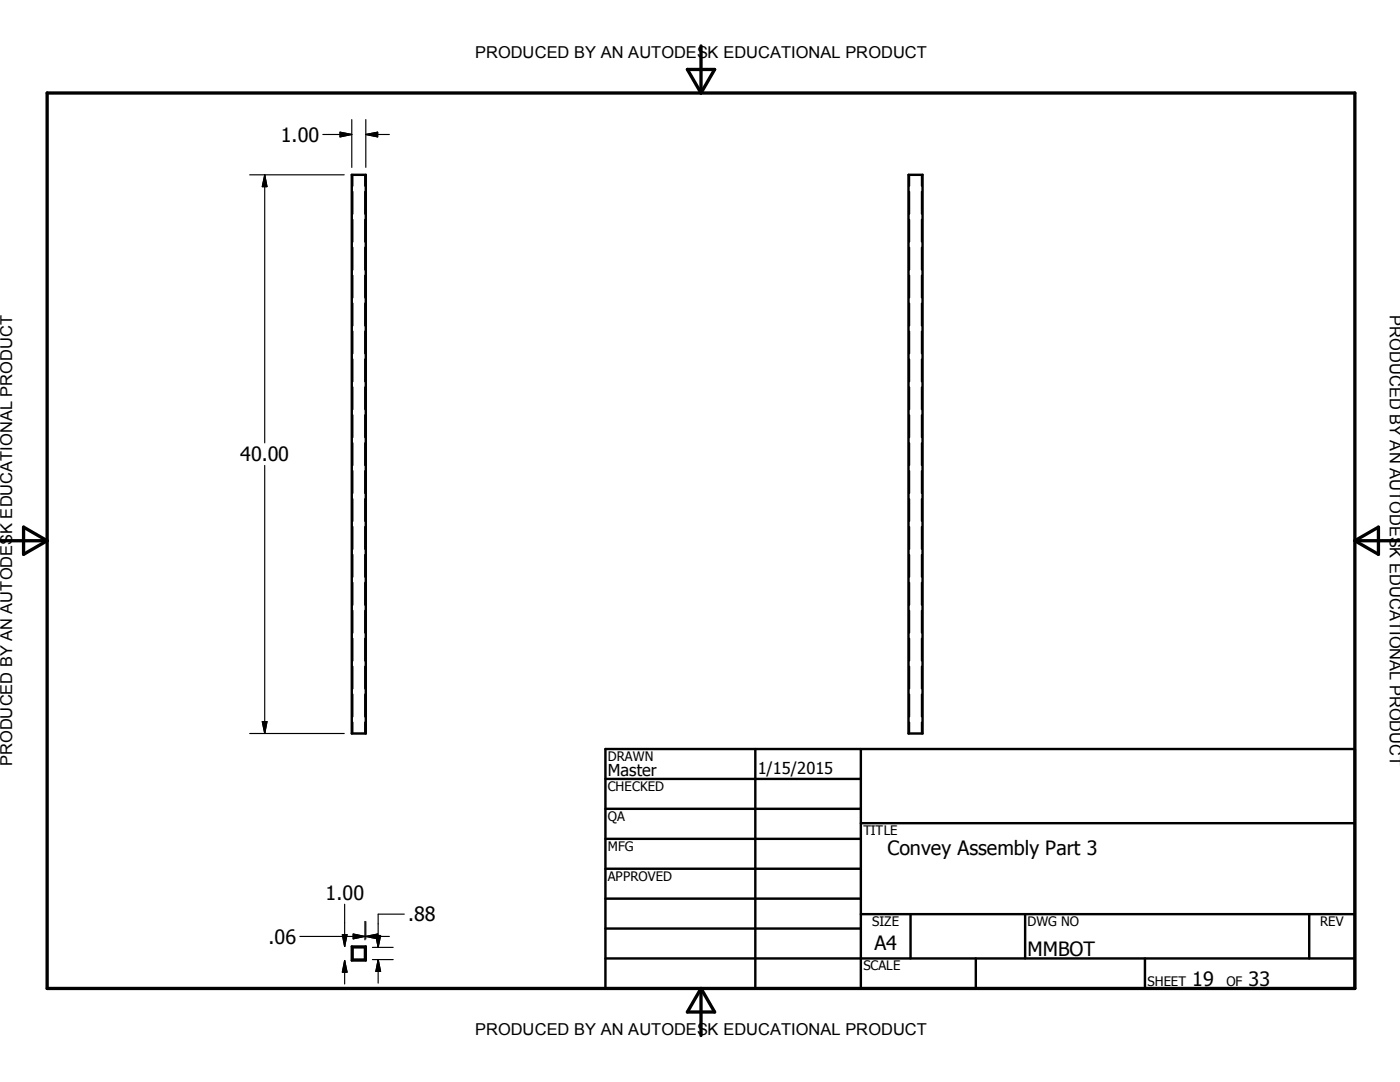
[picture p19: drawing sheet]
<svg xmlns="http://www.w3.org/2000/svg" width="279mm" height="216mm" viewBox="0 0 279 216" stroke-linecap="round" stroke-linejoin="round" font-family="sans-serif">
<defs><g id="words">
<g font-size="3.9">
<text x="56" y="28.3">1.00</text>
<text x="47.9" y="92">40.00</text>
<text x="177.1" y="170.6">Convey Assembly Part 3</text>
<text x="64.9" y="179.6">1.00</text>
<text x="81.4" y="183.8">.88</text>
<text x="53.6" y="188.3">.06</text>
<text x="174.5" y="189.5">A4</text>
<text x="205.1" y="190.8">MMBOT</text>
<text x="237.9" y="196.7">19</text>
<text x="249.2" y="196.7">33</text>
</g>
<g font-size="3.3">
<text x="94.8" y="11.6">PRODUCED BY AN AUTODESK EDUCATIONAL PRODUCT</text>
<text x="277.4" y="62.9" transform="rotate(90 277.4 62.9)">PRODUCED BY AN AUTODESK EDUCATIONAL PRODUCT</text>
<text x="2.5" y="152.9" transform="rotate(-90 2.5 152.9)">PRODUCED BY AN AUTODESK EDUCATIONAL PRODUCT</text>
<text x="121.3" y="154.9">Master</text>
<text x="151.2" y="154.4">1/15/2015</text>
<text x="94.8" y="206.6">PRODUCED BY AN AUTODESK EDUCATIONAL PRODUCT</text>
</g>
<g font-size="2.6">
<text x="121.3" y="151.8">DRAWN</text>
<text x="121.3" y="157.8">CHECKED</text>
<text x="121.3" y="163.8">QA</text>
<text x="172.3" y="166.6">TITLE</text>
<text x="121.3" y="169.8">MFG</text>
<text x="121.3" y="175.8">APPROVED</text>
<text x="174.1" y="184.8">SIZE</text>
<text x="205.1" y="184.8">DWG NO</text>
<text x="263.5" y="184.8">REV</text>
<text x="172.3" y="193.6">SCALE</text>
<text x="229" y="196.7">SHEET</text>
<text x="244.8" y="196.7">OF</text>
</g>
</g></defs>
<g fill="none" stroke="#000" stroke-width=".33">
<path d="M70.4 34.9v2.2M70.4 38.2v4.5M72.8 34.9v2.2M72.8 38.2v4.5M181.5 34.9v2.2M181.5 38.2v4.5M183.9 34.9v2.2M183.9 38.2v4.5M70.4 43.8v4.5M70.4 49.4v4.4M70.4 55v4.4M72.8 43.8v4.5"/>
<path d="M72.8 49.4v4.4M72.8 55v4.4M181.5 43.8v4.5M181.5 49.4v4.4M181.5 55v4.4M183.9 43.8v4.5M183.9 49.4v4.4M183.9 55v4.4M70.4 60.5v4.5M70.4 66.1v4.5M70.4 71.7v4.4M70.4 77.3v4.4"/>
<path d="M72.8 60.5v4.5M72.8 66.1v4.5M72.8 71.7v4.4M72.8 77.3v4.4M181.5 60.5v4.5M181.5 66.1v4.5M181.5 71.7v4.4M181.5 77.3v4.4M183.9 60.5v4.5M183.9 66.1v4.5M183.9 71.7v4.4M183.9 77.3v4.4"/>
<path d="M70.4 82.8v4.5M70.4 88.4v4.4M70.4 94v4.4M70.4 99.5v4.5M72.8 82.8v4.5M72.8 88.4v4.4M72.8 94v4.4M72.8 99.5v4.5M181.5 82.8v4.5M181.5 88.4v4.4M181.5 94v4.4M181.5 99.5v4.5"/>
<path d="M183.9 82.8v4.5M183.9 88.4v4.4M183.9 94v4.4M183.9 99.5v4.5M70.4 105.1v4.5M70.4 110.7v4.4M70.4 116.2v4.5M72.8 105.1v4.5M72.8 110.7v4.4M72.8 116.2v4.5M181.5 105.1v4.5M181.5 110.7v4.4"/>
<path d="M181.5 116.2v4.5M183.9 105.1v4.5M183.9 110.7v4.4M183.9 116.2v4.5M70.4 121.8v4.5M70.4 127.4v4.5M70.4 133v4.4M70.4 138.5v4.5M72.8 121.8v4.5M72.8 127.4v4.5M72.8 133v4.4M72.8 138.5v4.5"/>
<path d="M181.5 121.8v4.5M181.5 127.4v4.5M181.5 133v4.4M181.5 138.5v4.5M183.9 121.8v4.5M183.9 127.4v4.5M183.9 133v4.4M183.9 138.5v4.5M70.4 144.1v2.3M72.8 144.1v2.3M181.5 144.1v2.3M183.9 144.1v2.3"/>
</g>
<g fill="none" stroke="#000" stroke-width=".48">
<path d="M70.2 34.9h2.8v111.5h-2.8zM181.3 34.9h2.8v111.5h-2.8zM120.8 155.4h51M120.8 149.5h149.6v47.7h-149.6zM150.7 149.5v47.7M171.8 149.5v47.7M120.8 161.4h51M120.8 167.4h51M120.8 173.3h51M120.8 179.3h51M171.8 164.3h98.6M70.2 188.9h2.8v2.8h-2.8z"/>
<path d="M70.4 189h2.4v2.5h-2.4zM120.8 185.3h51M120.8 191.2h149.6M171.8 182.4h98.6M181.7 182.4v8.8M194.7 191.2v6M204.6 182.4v8.8M228.5 191.2v6M261.3 182.4v8.8"/>
</g>
<path d="M9.4 18.6h261v178.6h-261zM137.2 13.9h5.4l-2.7 4.7zM139.9 9.2v9.4M0 107.9h9.4M4.7 105.2l4.7 2.7-4.7 2.7zM270.4 107.9h9M270.4 107.9l4.7-2.7v5.4zM139.9 197.2v9.4M139.9 197.2l2.7 4.7h-5.4z" fill="none" stroke="#000" stroke-width=".66"/>
<g fill="none" stroke="#000" stroke-width=".23">
<path d="M49.8 34.9h18.9M52.8 34.9v53.5M52.8 34.9l.5 2.3h-1zM64.4 26.8h5.8M67.9 26.4l2.3 .4-2.3 .5zM70.2 23.9v9.5M73 26.8h4.7M73 26.8l2.4-.4v.9zM73 23.9v9.5M52.8 92.9v53.5M49.8 146.4h18.9M52.3 144h1l-.5 2.4z"/>
<path d="M59.8 186.9h13M68.3 186.5h1l-.5 2.4zM68.8 180.4v8.5M68.8 191.7v4.6M68.8 191.7l.5 2.3h-1zM70.5 186.4l2.3 .5-2.3 .4zM72.8 183.9v3.6M73 186.9l2.4-.5v.9zM73 183.9v3.5M73 186.9h4.7M74.3 189h4.2M74.3 191.5h4.2"/>
<path d="M75 186.7h1l-.5 2.3zM75.5 191.5v4.7M75.5 191.5l.5 2.3h-1zM80.7 182.4h-5.2v6.6"/>
</g>
<path d="M52.8 34.9l.5 2.3h-1zM67.9 26.4l2.3 .4-2.3 .5zM73 26.8l2.4-.4v.9zM52.3 144h1l-.5 2.4zM68.3 186.5h1l-.5 2.4zM68.8 191.7l.5 2.3h-1zM70.5 186.4l2.3 .5-2.3 .4zM75 186.7h1l-.5 2.3zM73 186.9l2.4-.5v.9zM75.5 191.5l.5 2.3h-1z" fill="#000" stroke="#000" stroke-width=".23"/>
<use href="#words"/>
</svg>
